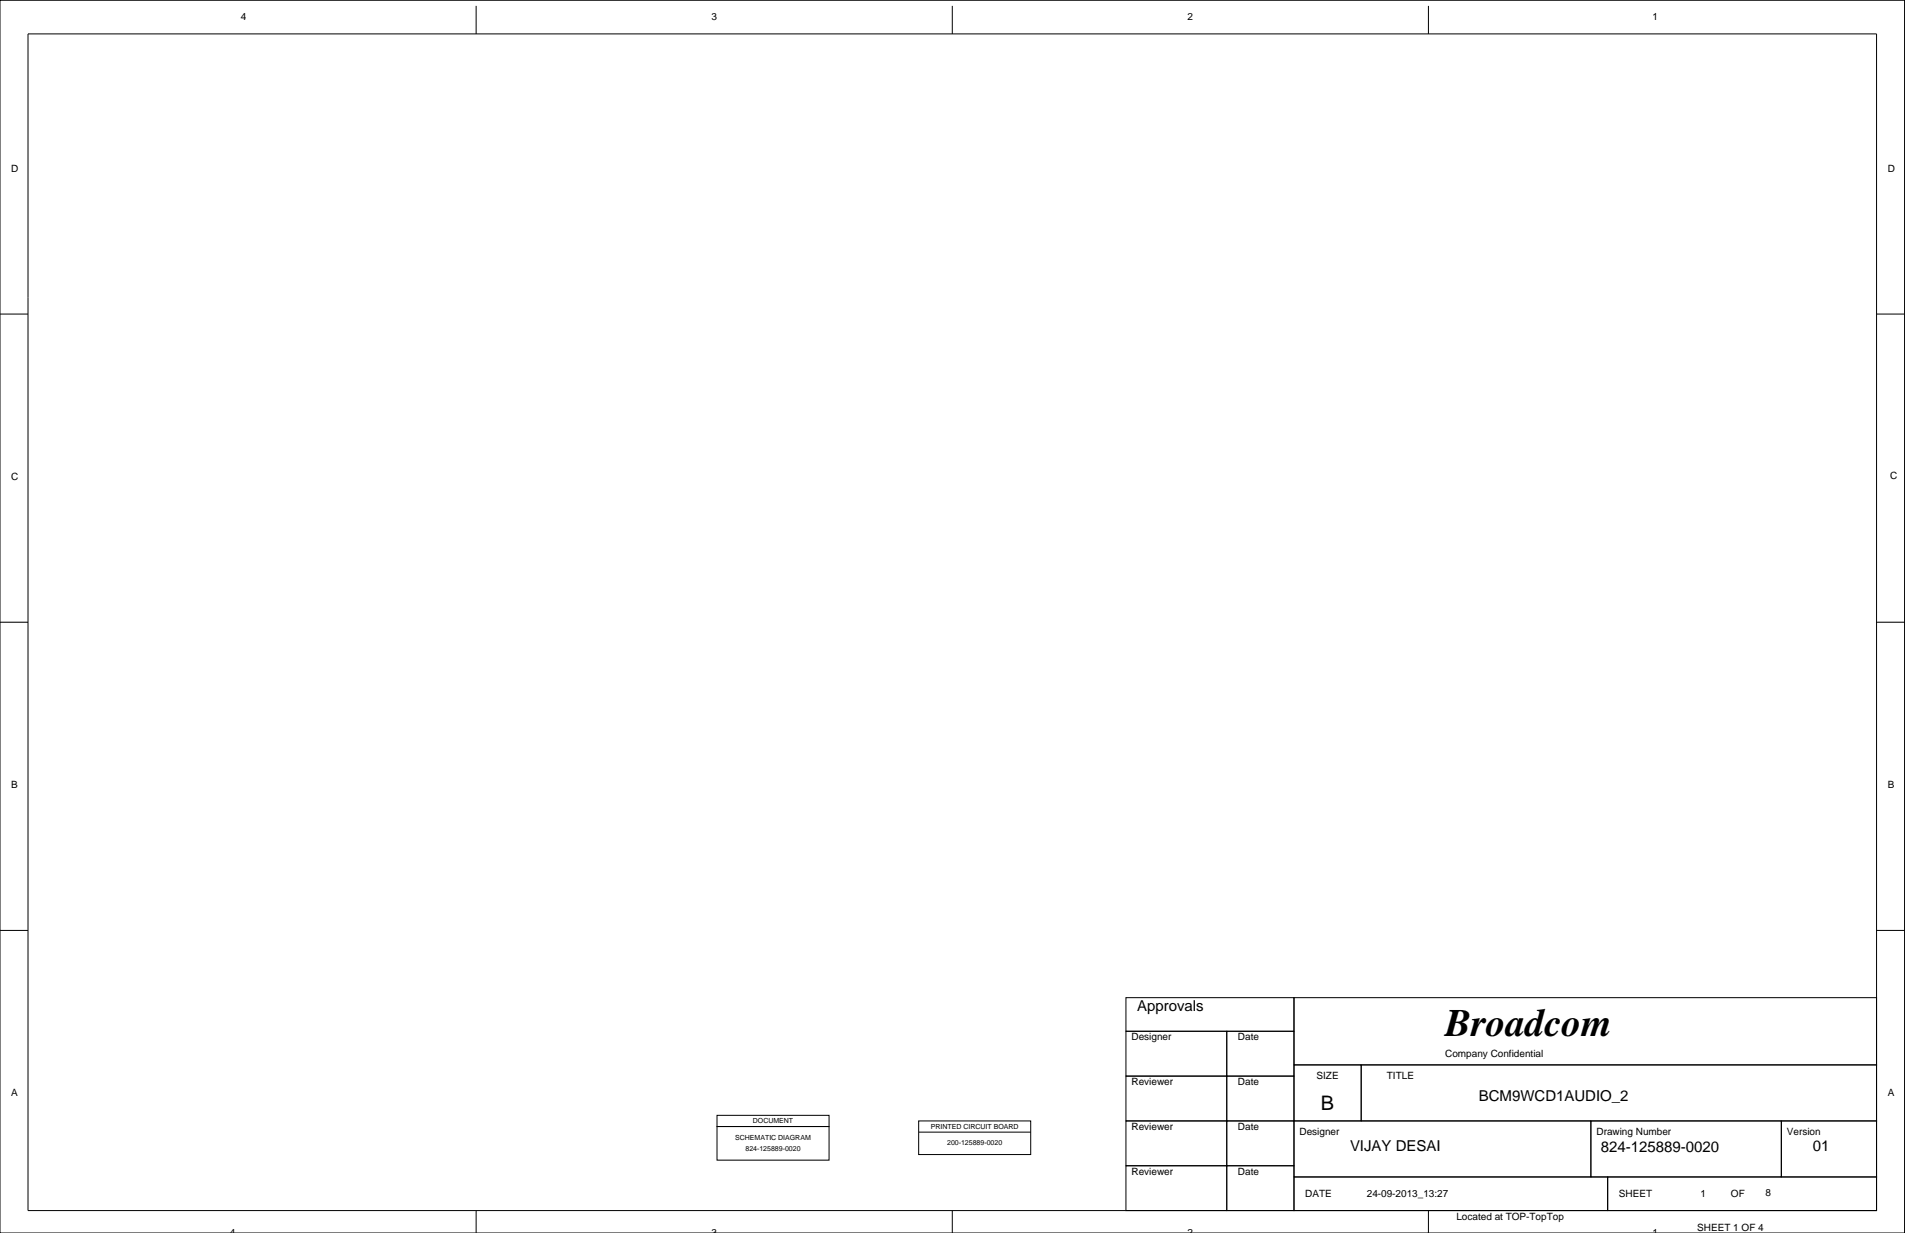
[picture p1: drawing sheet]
<svg xmlns="http://www.w3.org/2000/svg" width="432mm" height="279mm" viewBox="0 0 432 279" stroke-linecap="round" stroke-linejoin="round" font-family="sans-serif">
<defs><g id="words">
<text font-size="8.8" x="327.6" y="234.7">Broadcom</text>
<text font-size="4.5" x="299.4" y="251.6">B</text>
<g font-size="3.4">
<text x="257.8" y="229.1">Approvals</text>
<text x="335.2" y="249.4">BCM9WCD1AUDIO_2</text>
<text x="306" y="260.8">VIJAY DESAI</text>
<text x="362.9" y="261.1">824-125889-0020</text>
<text x="410.9" y="260.8">01</text>
</g>
<g font-size="2.3">
<text x="54.6" y="4.6">4</text>
<text x="161.3" y="4.6">3</text>
<text x="269.2" y="4.6">2</text>
<text x="374.6" y="4.6">1</text>
<text x="2.5" y="38.9">D</text>
<text x="427.9" y="38.9">D</text>
<text x="2.5" y="108.7">C</text>
<text x="428.4" y="108.5">C</text>
<text x="2.5" y="178.6">B</text>
<text x="427.9" y="178.6">B</text>
<text x="256.5" y="235.7">Designer</text>
<text x="280.6" y="235.7">Date</text>
<text x="327.6" y="239.5">Company Confidential</text>
<text x="256.5" y="245.9">Reviewer</text>
<text x="280.6" y="245.9">Date</text>
<text x="298.4" y="244.6">SIZE</text>
<text x="314.4" y="244.6">TITLE</text>
<text x="2.5" y="248.4">A</text>
<text x="427.9" y="248.4">A</text>
<text x="256.5" y="256">Reviewer</text>
<text x="280.6" y="256">Date</text>
<text x="294.6" y="257.3">Designer</text>
<text x="361.9" y="257.3">Drawing Number</text>
<text x="405" y="257.3">Version</text>
<text x="256.5" y="266.2">Reviewer</text>
<text x="280.6" y="266.2">Date</text>
<text x="295.8" y="271.3">DATE</text>
<text x="309.8" y="271.3">24-09-2013_13:27</text>
<text x="366.9" y="271.3">SHEET</text>
<text x="385.5" y="271.3">1</text>
<text x="392.3" y="271.3">OF</text>
<text x="400.2" y="271">8</text>
<text x="52.1" y="280.2">4</text>
<text x="161.3" y="280.2">3</text>
<text x="269.2" y="280.2">2</text>
<text x="330.1" y="276.3">Located at TOP-TopTop</text>
<text x="374.6" y="280.2">1</text>
<text x="384.7" y="278.9">SHEET 1 OF 4</text>
</g>
<g font-size="1.6">
<text x="170.6" y="254.5">DOCUMENT</text>
<text x="211" y="255.7">PRINTED CIRCUIT BOARD</text>
<text x="166.6" y="258.3">SCHEMATIC DIAGRAM</text>
<text x="169" y="260.8">824-125889-0020</text>
<text x="214.7" y="259.6">200-125889-0020</text>
</g>
</g></defs>
<g fill="none" stroke="#000" stroke-width=".23">
<path d="M0 .1h431.7v279.3h-431.7zM6.3 7.7h419.1v266.6h-419.1zM107.9 1.3v6.4M215.9 1.3v6.4M323.8 1.3v6.4M0 71.2h6.3M425.4 71.2h6.3M0 141h6.3M425.4 141h6.3M0 210.8h6.3M425.4 210.8h6.3M255.2 226.1h38.1v7.6h-38.1z"/>
<path d="M255.2 233.7h22.9v10.1h-22.9zM278.1 233.7h15.2v10.1h-15.2zM293.3 226.1h132.1v15.2h-132.1zM162.5 252.7h25.4v2.6h-25.4zM162.5 255.3h25.4v7.6h-25.4zM208.2 256.5h25.4zM208.2 254h25.4v7.6h-25.4zM255.2 243.8h22.9v10.2h-22.9zM255.2 254h22.9v10.2h-22.9zM278.1 243.8h15.2v10.2h-15.2zM278.1 254h15.2v10.2h-15.2zM293.3 241.3h15.2v12.7h-15.2z"/>
<path d="M293.3 254h67.3v12.7h-67.3zM308.5 241.3h116.9v12.7h-116.9zM360.6 254h43.2v12.7h-43.2zM403.8 254h21.6v12.7h-21.6zM107.9 274.3v5.1M215.9 274.3v5.1M255.2 264.2h22.9v10.1h-22.9zM278.1 264.2h15.2v10.1h-15.2zM293.3 266.7h71.1v7.6h-71.1zM323.8 274.3v5.1M364.4 266.7h61v7.6h-61z"/>
</g>
<use href="#words"/>
</svg>
